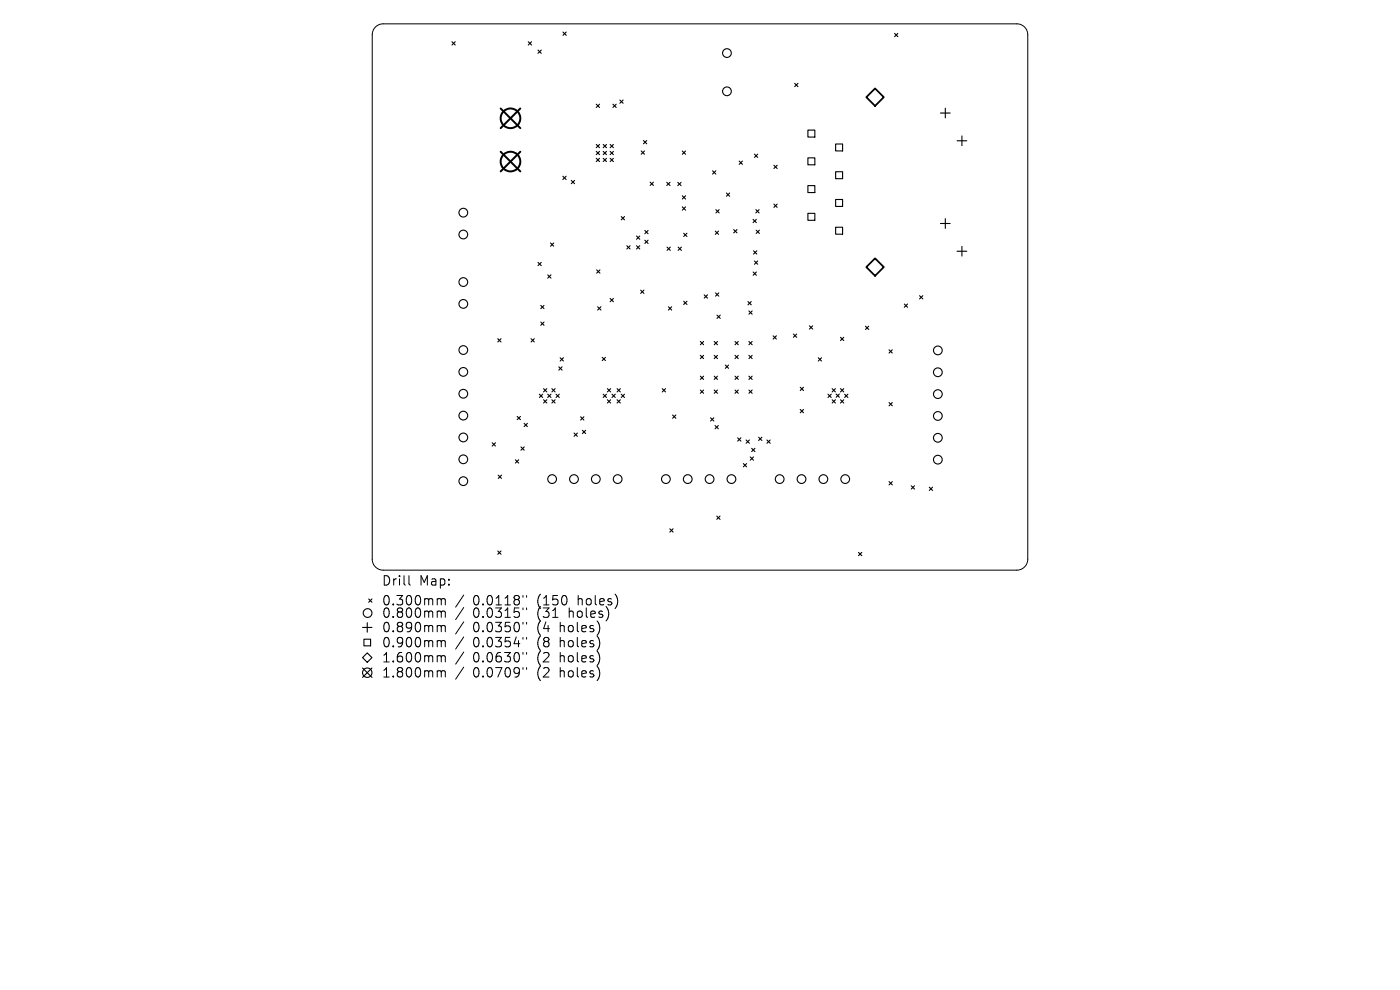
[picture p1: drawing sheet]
<svg xmlns="http://www.w3.org/2000/svg" width="297mm" height="210mm" viewBox="0 0 297 210" stroke-linecap="round" stroke-linejoin="round" font-family="sans-serif">
<defs><g id="words">
<g font-size="2.8">
<text x="80.9" y="124.5">Drill</text>
<text x="88.9" y="124.5">Map:</text>
<text x="80.9" y="128.7">0.300mm</text>
<text x="80.9" y="131.3">0.800mm</text>
<text x="100.4" y="128.7">0.0118&quot;</text>
<text x="100.4" y="131.3">0.0315&quot;</text>
<text x="114.1" y="128.7">(150</text>
<text x="114.1" y="131.3">(31</text>
<text x="120.9" y="131.3">holes)</text>
<text x="122.9" y="128.7">holes)</text>
<text x="80.9" y="134.4">0.890mm</text>
<text x="80.9" y="137.6">0.900mm</text>
<text x="100.4" y="134.4">0.0350&quot;</text>
<text x="100.4" y="137.6">0.0354&quot;</text>
<text x="114.1" y="134.4">(4</text>
<text x="114.1" y="137.6">(8</text>
<text x="119" y="134.4">holes)</text>
<text x="119" y="137.6">holes)</text>
<text x="80.9" y="140.8">1.600mm</text>
<text x="80.9" y="144">1.800mm</text>
<text x="100.4" y="140.8">0.0630&quot;</text>
<text x="100.4" y="144">0.0709&quot;</text>
<text x="114.1" y="140.8">(2</text>
<text x="114.1" y="144">(2</text>
<text x="119" y="140.8">holes)</text>
<text x="119" y="144">holes)</text>
</g>
</g></defs>
<g fill="none" stroke="#000" stroke-width=".21">
<path d="M79.6 5.7l.9-.5 .8-.1h134.4a2.32 2.32 0 0 1 2.3 2.3v111.2a2.32 2.32 0 0 1-2.3 2.3h-134.4a2.32 2.32 0 0 1-2.3-2.3v-111.2l.1-.8zM86.8 122.1v1.7l.2 .3M93 127l.5 .1 .1 .2M93 129.6h.3l.3 .3M93 132.7l.5 .1 .1 .2M93 135.9l.5 .1 .1 .2M93 139.1h.3l.3 .3M93.6 139.4l.3-.3 .5 .1 .1 1.2M93.6 127.3l.3-.3 .5 .1 .1 1.2M93.6 127.3v1M93.6 129.9v1.1M93.6 133v1"/>
<path d="M93.6 136.2v1M93.6 139.4v1M93.6 129.9l.3-.3 .5 .1 .1 1.3M93.6 133l.3-.3 .5 .1 .1 1.2M93.6 136.2l.3-.3 .5 .1 .1 1.2M98.4 126.2l-1.7 2.6M98.4 128.9l-1.7 2.5M98.4 131.9l-1.7 2.6M98.4 135.1l-1.7 2.6M98.4 138.3l-1.7 2.6M110.9 126.3v.4M110.9 129v.3"/>
<path d="M110.9 132v.4M110.9 135.2v.4M110.9 138.4v.4M111.7 126.3v.4M111.7 129v.3M111.7 132v.4M111.7 135.2v.4M111.7 138.4v.4M93 142.3l.5 .1 .1 .2M93.6 142.6v1M93.6 142.6l.3-.3 .5 .1 .1 1.2M98.4 141.5l-1.7 2.6"/>
<path d="M110.9 141.6v.4M111.7 141.6v.4"/>
</g>
<g fill="none" stroke="#000" stroke-width=".23">
<path d="M95.9 8.9l.7 .6M96.6 8.9l-.7 .6M112.1 8.9l.7 .6M112.8 8.9l-.7 .6M114.1 10.6l.7 .7M114.8 10.6l-.7 .7M119.4 6.8l.7 .7M120.1 6.8l-.7 .7M168.6 17.7l.7 .7M169.3 17.7l-.7 .7M189.8 7.1l.7 .7M190.5 7.1l-.7 .7"/>
<path d="M119.4 37.4l.7 .7M120.1 37.4l-.7 .7M121.2 38.3l.7 .7M121.9 38.3l-.7 .7M126.5 22.1l.7 .7M126.5 30.6l.7 .7M126.5 32.1l.7 .7M126.5 33.6l.7 .7M127.2 22.1l-.7 .7M127.2 30.6l-.7 .7M127.2 32.1l-.7 .7M127.2 33.6l-.7 .7"/>
<path d="M128 32.1l.7 .7M128 33.6l.7 .7M128 30.6l.7 .7M128.7 30.6l-.7 .7M128.7 32.1l-.7 .7M128.7 33.6l-.7 .7M129.4 33.6l.7 .7M129.4 32.1l.7 .7M129.4 30.6l.7 .7M130 22.1l.7 .7M130.1 30.6l-.7 .7M130.1 32.1l-.7 .7"/>
<path d="M130.1 33.6l-.7 .7M130.7 22.1l-.7 .7M131.5 21.2l.7 .7M132.2 21.2l-.7 .7M136 32l.7 .7M136.5 29.8l.7 .7M136.7 32l-.7 .7M137.2 29.8l-.7 .7M137.9 38.6l.7 .7M138.6 38.6l-.7 .7M141.4 38.7l.7 .7M142.1 38.7l-.7 .7"/>
<path d="M143.8 38.7l.7 .7M144.5 38.7l-.7 .7M144.7 32l.7 .7M145.4 32l-.7 .7M151.2 36.2l.7 .7M151.9 36.2l-.7 .7M156.8 34.2l.7 .7M157.5 34.2l-.7 .7M160.1 32.7l.6 .7M160.7 32.7l-.6 .7M164.2 35.1l.7 .6M164.9 35.1l-.7 .6"/>
<path d="M171.4 27.6h1.5v1.5h-1.5zM171.4 33.5h1.5v1.5h-1.5zM171.4 39.4h1.5v1.4h-1.5zM177.3 30.5h1.5v1.5h-1.5zM177.3 36.4h1.5v1.5h-1.5zM199.5 24h2.1M200.5 22.9v2.1M203 29.9h2.1M204.1 28.8v2.1M114.1 55.7l.7 .7M114.8 55.7l-.7 .7M116.2 58.3l.7 .7"/>
<path d="M116.8 51.5l.7 .7M116.9 58.3l-.7 .7M117.5 51.5l-.7 .7M126.6 57.2l.7 .7M127.3 57.2l-.7 .7M131.8 45.9l.7 .7M132.5 45.9l-.7 .7M133 52.1l.7 .7M133.7 52.1l-.7 .7M135 50.1l.7 .7M135 52.1l.7 .7M135.7 50.1l-.7 .7"/>
<path d="M135.7 52.1l-.7 .7M136.8 50.9l.7 .7M136.8 48.9l.7 .7M137.5 48.9l-.7 .7M137.5 50.9l-.7 .7M141.5 52.4l.7 .7M142.2 52.4l-.7 .7M143.9 52.4l.7 .7M144.6 52.4l-.7 .7M144.7 41.5l.7 .7M144.7 43.9l.7 .7M145 49.5l.7 .7"/>
<path d="M145.4 41.5l-.7 .7M145.4 43.9l-.7 .7M145.7 49.5l-.7 .7M151.7 49l.7 .7M151.9 44.5l.7 .7M152.4 49l-.7 .7M152.6 44.5l-.7 .7M154.1 40.9l.7 .7M154.8 40.9l-.7 .7M155.7 48.7l.6 .7M156.3 48.7l-.6 .7M159.8 46.5l.7 .7"/>
<path d="M159.8 57.7l.7 .7M159.9 53.2l.7 .7M160.1 55.4l.6 .7M160.3 44.5l.7 .7M160.4 48.8l.7 .7M160.5 46.5l-.7 .7M160.5 57.7l-.7 .7M160.6 53.2l-.7 .7M160.7 55.4l-.6 .7M161 44.5l-.7 .7M161.1 48.8l-.7 .7M164.2 43.3l.7 .7"/>
<path d="M164.9 43.3l-.7 .7M171.4 45.3h1.5v1.4h-1.5zM177.3 42.3h1.5v1.5h-1.5zM177.3 48.2h1.5v1.5h-1.5zM199.5 47.4h2.1M200.5 46.4v2M203 53.3h2.1M204.1 52.3v2M105.6 71.8l.7 .7M106.3 71.8l-.7 .7M112.7 71.8l.7 .7M113.4 71.8l-.7 .7"/>
<path d="M114.7 64.8l.7 .7M114.7 68.3l.7 .7M115.4 64.8l-.7 .7M115.4 68.3l-.7 .7M118.5 77.8l.7 .7M118.8 75.9l.7 .7M119.2 77.8l-.7 .7M119.5 75.9l-.7 .7M126.8 65.1l.7 .7M127.5 65.1l-.7 .7M127.8 75.8l.6 .7M128.4 75.8l-.6 .7"/>
<path d="M129.4 63.3l.7 .7M130.1 63.3l-.7 .7M135.9 61.5l.7 .7M136.6 61.5l-.7 .7M141.8 65.1l.7 .7M142.5 65.1l-.7 .7M145 63.9l.7 .7M145.7 63.9l-.7 .7M148.6 72.4l.7 .7M148.6 75.4l.7 .7M148.6 79.8l.7 .7M149.3 72.4l-.7 .7"/>
<path d="M149.3 75.4l-.7 .7M149.3 79.8l-.7 .7M149.4 62.5l.7 .7M150.1 62.5l-.7 .7M151.5 75.4l.7 .7M151.5 72.4l.7 .7M151.5 79.8l.7 .7M151.8 62.1l.7 .7M152.1 66.8l.7 .7M152.2 72.4l-.7 .7M152.2 79.8l-.7 .7M152.2 75.4l-.7 .7"/>
<path d="M152.5 62.1l-.7 .7M152.8 66.8l-.7 .7M153.9 77.4l.7 .7M154.6 77.4l-.7 .7M155.9 79.8l.7 .7M155.9 72.4l.7 .7M155.9 75.4l.7 .7M156.6 72.4l-.7 .7M156.6 75.4l-.7 .7M156.6 79.8l-.7 .7M158.7 64l.7 .7M158.9 79.8l.7 .7"/>
<path d="M158.9 75.4l.7 .7M158.9 66l.7 .7M158.9 72.4l.7 .7M159.4 64l-.7 .7M159.6 72.4l-.7 .7M159.6 75.4l-.7 .7M159.6 79.8l-.7 .7M159.6 66l-.7 .7M164 71.2l.7 .7M164.7 71.2l-.7 .7M168.3 70.9l.7 .7M169 70.9l-.7 .7"/>
<path d="M171.7 69.1l.7 .7M172.4 69.1l-.7 .7M173.6 75.9l.7 .7M174.3 75.9l-.7 .7M178.3 71.6l.7 .6M179 71.6l-.7 .6M183.6 69.2l.7 .7M184.3 69.2l-.7 .7M188.6 74.2l.7 .7M189.3 74.2l-.7 .7M191.8 64.5l.7 .7M192.5 64.5l-.7 .7"/>
<path d="M195.1 62.7l.7 .7M195.8 62.7l-.7 .7M104.4 93.9l.7 .7M105.1 93.9l-.7 .7M109.3 97.5l.7 .7M109.7 88.3l.7 .7M110 97.5l-.7 .7M110.4 88.3l-.7 .7M110.5 94.8l.7 .7M111.2 89.8l.7 .7M111.2 94.8l-.7 .7M111.9 89.8l-.7 .7"/>
<path d="M114.4 83.6l.7 .7M115.1 83.6l-.7 .7M115.3 82.4l.7 .7M115.3 84.8l.7 .7M116 82.4l-.7 .7M116 84.8l-.7 .7M116.2 83.6l.7 .7M116.9 83.6l-.7 .7M117.1 82.4l.7 .7M117.1 84.8l.7 .7M117.8 82.4l-.7 .7M117.8 84.8l-.7 .7"/>
<path d="M118 83.6l.7 .7M118.7 83.6l-.7 .7M121.8 91.9l.7 .7M122.5 91.9l-.7 .7M123.2 88.4l.7 .7M123.6 91.3l.6 .7M123.9 88.4l-.7 .7M124.2 91.3l-.6 .7M128 83.6l.7 .7M128.7 83.6l-.7 .7M128.8 82.4l.7 .7M128.8 84.8l.7 .7"/>
<path d="M129.5 84.8l-.7 .7M129.5 82.4l-.7 .7M129.8 83.6l.7 .7M130.5 83.6l-.7 .7M130.9 82.4l.7 .7M130.9 84.8l.7 .7M131.6 82.4l-.7 .7M131.6 84.8l-.7 .7M131.8 83.6l.7 .7M132.5 83.6l-.7 .7M140.5 82.4l.7 .7M141.2 82.4l-.7 .7"/>
<path d="M142.7 88l.7 .7M143.4 88l-.7 .7M148.6 82.7l.7 .7M149.3 82.7l-.7 .7M150.7 88.6l.7 .7M151.4 88.6l-.7 .7M151.5 82.7l.7 .7M151.7 90.3l.7 .7M152.2 82.7l-.7 .7M152.4 90.3l-.7 .7M155.9 82.7l.7 .7M156.5 92.9l.7 .7"/>
<path d="M156.6 82.7l-.7 .7M157.2 92.9l-.7 .7M157.7 98.3l.7 .7M158.3 93.3l.7 .7M158.4 98.3l-.7 .7M158.9 82.7l.7 .7M159 93.3l-.7 .7M159.2 96.9l.7 .7M159.5 95.1l.7 .7M159.6 82.7l-.7 .7M159.9 96.9l-.7 .7M160.2 95.1l-.7 .7"/>
<path d="M160.9 92.7l.7 .7M161.6 92.7l-.7 .7M162.7 93.3l.7 .7M163.4 93.3l-.7 .7M169.8 82.1l.7 .7M169.8 86.9l.7 .7M170.5 82.1l-.7 .7M170.5 86.9l-.7 .7M175.7 83.6l.6 .7M176.3 83.6l-.6 .7M176.5 82.4l.7 .7M176.5 84.8l.7 .7"/>
<path d="M177.2 82.4l-.7 .7M177.2 84.8l-.7 .7M177.4 83.6l.7 .7M178.1 83.6l-.7 .7M178.3 82.4l.7 .7M178.3 84.8l.7 .7M179 82.4l-.7 .7M179 84.8l-.7 .7M179.2 83.6l.7 .7M179.9 83.6l-.7 .7M188.6 85.4l.7 .7M189.3 85.4l-.7 .7"/>
<path d="M105.6 116.9l.7 .7M105.7 100.8l.7 .7M106.3 116.9l-.7 .7M106.4 100.8l-.7 .7M142.1 112.2l.7 .7M142.8 112.2l-.7 .7M152.1 109.5l.7 .7M152.8 109.5l-.7 .7M182.1 117.2l.7 .7M182.8 117.2l-.7 .7M188.6 102.2l.7 .7M189.3 102.2l-.7 .7"/>
<path d="M193.3 103l.7 .7M194 103l-.7 .7M197.1 103.3l.7 .7M197.8 103.3l-.7 .7M76.9 139.5l1-1 1 1-1 1zM76.9 133.1h2M77.2 135.6h1.4v1.4h-1.4zM77.9 132.1v2M78.2 127.1l.7 .7M78.9 127.1l-.7 .7M76.9 141.7l2 2M78.9 141.7l-2 2"/>
<circle cx="154.2" cy="19.4" r=".93"/>
<circle cx="154.2" cy="11.3" r=".93"/>
<circle cx="98.3" cy="49.7" r=".93"/>
<circle cx="98.3" cy="45.1" r=".93"/>
<circle cx="98.3" cy="59.8" r=".93"/>
<circle cx="98.3" cy="74.3" r=".93"/>
<circle cx="98.3" cy="78.9" r=".93"/>
<circle cx="98.3" cy="64.5" r=".93"/>
<circle cx="199" cy="74.3" r=".93"/>
<circle cx="199" cy="79" r=".93"/>
<circle cx="98.3" cy="88.2" r=".93"/>
<circle cx="98.3" cy="97.4" r=".93"/>
<circle cx="98.3" cy="92.8" r=".93"/>
<circle cx="98.3" cy="83.5" r=".93"/>
<circle cx="199" cy="83.6" r=".93"/>
<circle cx="199" cy="97.5" r=".93"/>
<circle cx="199" cy="92.9" r=".93"/>
<circle cx="199" cy="88.2" r=".93"/>
<circle cx="98.3" cy="102.1" r=".93"/>
<circle cx="117.1" cy="101.6" r=".93"/>
<circle cx="121.8" cy="101.6" r=".93"/>
<circle cx="126.4" cy="101.6" r=".93"/>
<circle cx="131" cy="101.6" r=".93"/>
<circle cx="141.3" cy="101.6" r=".93"/>
<circle cx="145.9" cy="101.6" r=".93"/>
<circle cx="150.5" cy="101.6" r=".93"/>
<circle cx="155.2" cy="101.6" r=".93"/>
<circle cx="165.4" cy="101.6" r=".93"/>
<circle cx="170" cy="101.6" r=".93"/>
<circle cx="174.7" cy="101.6" r=".93"/>
<circle cx="179.3" cy="101.6" r=".93"/>
<circle cx="78" cy="130" r=".93"/>
<circle cx="77.9" cy="142.7" r="1"/>
</g>
<path d="M185.6 18.8l1.9 1.8-1.9 1.9-1.8-1.9zM185.6 54.8l1.9 1.9-1.9 1.8-1.8-1.8z" fill="none" stroke="#000" stroke-width=".37"/>
<g fill="none" stroke="#000" stroke-width=".42">
<path d="M106.2 23l4.2 4.2M106.2 32.2l4.2 4.2M110.4 23l-4.2 4.2M110.4 32.2l-4.2 4.2"/>
<circle cx="108.3" cy="25.1" r="2.09"/>
<circle cx="108.3" cy="34.3" r="2.09"/>
</g>
<use href="#words"/>
</svg>
